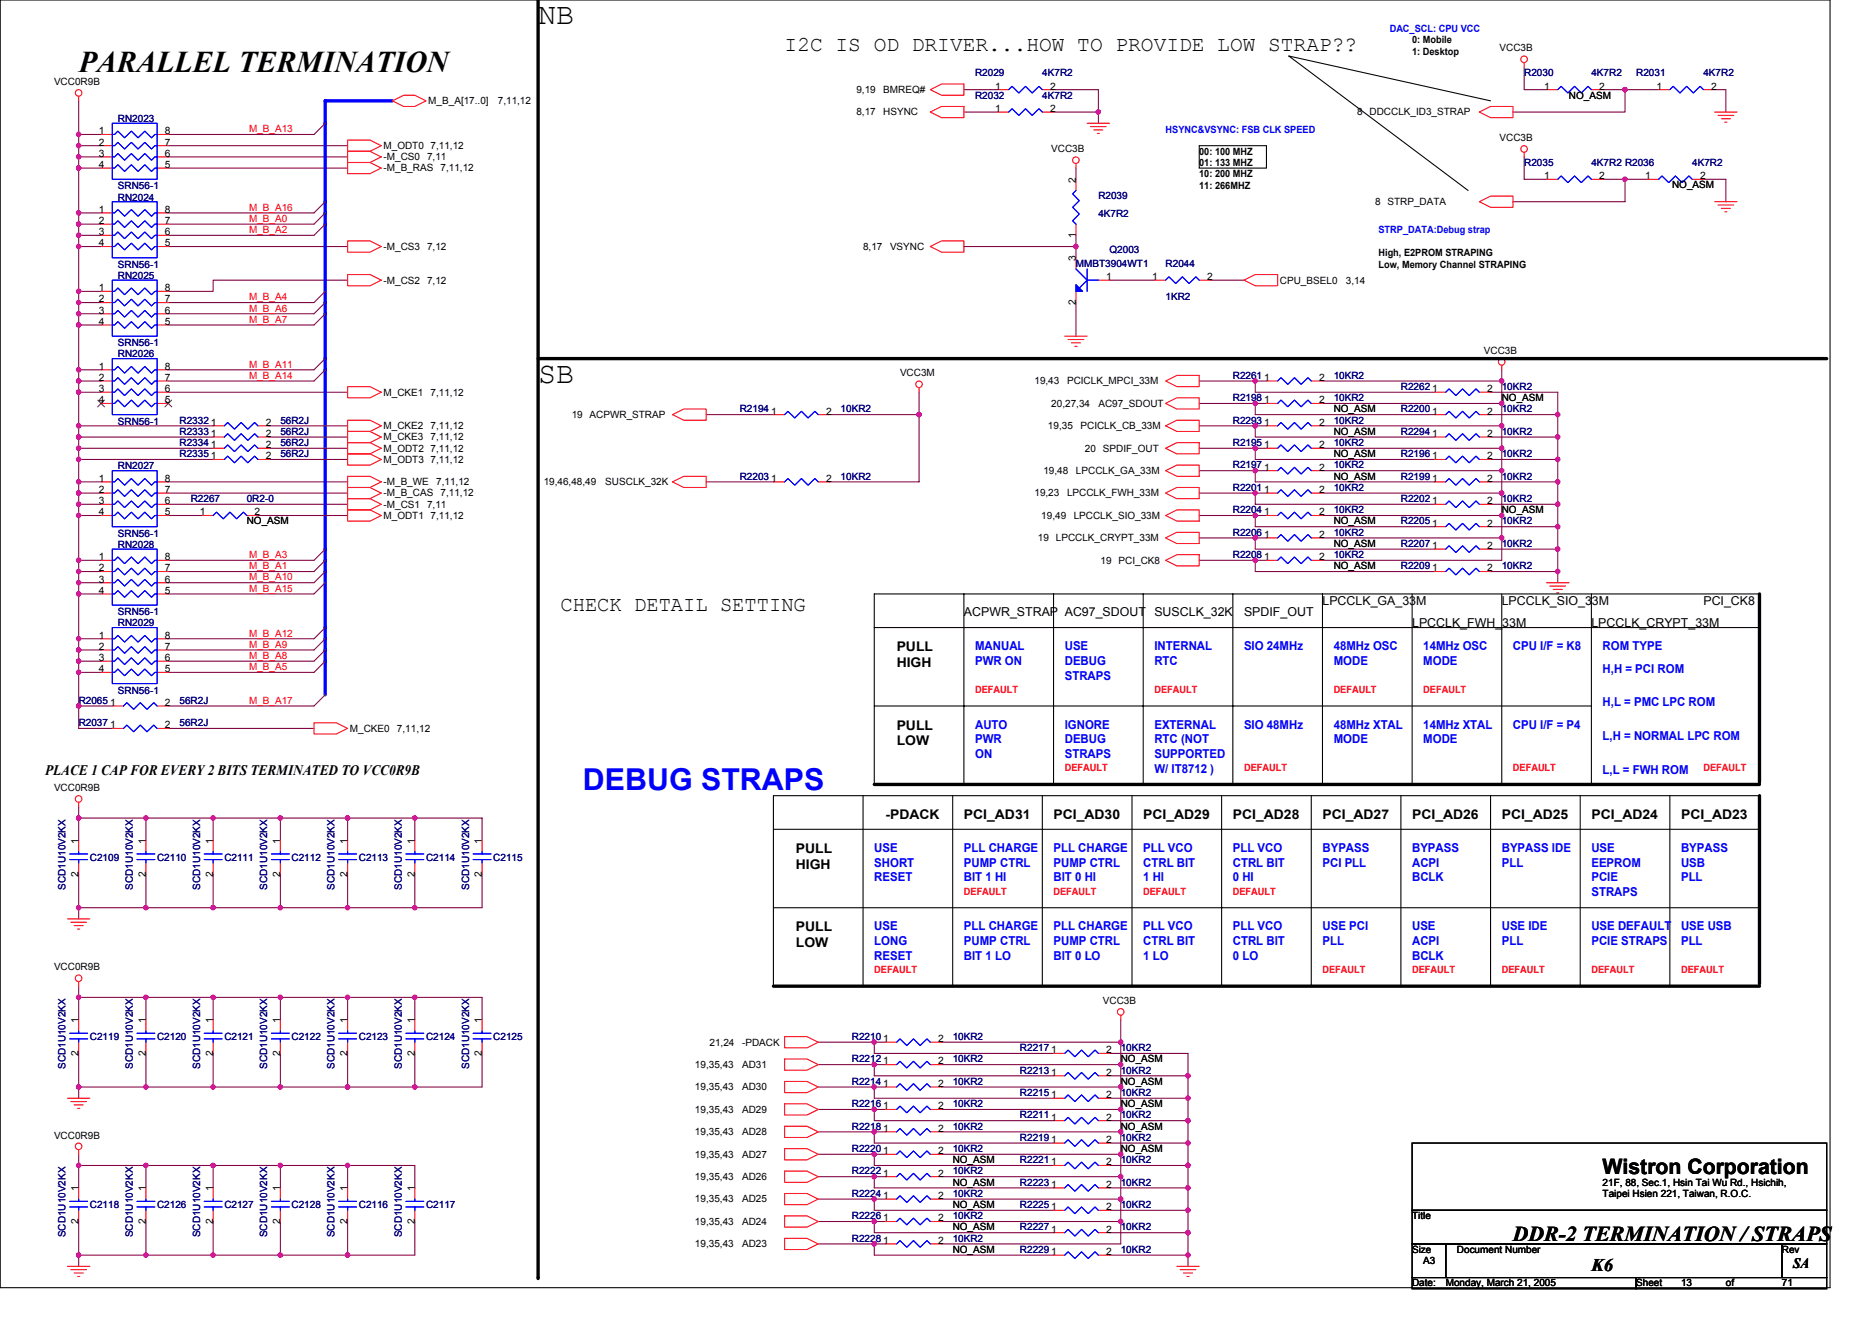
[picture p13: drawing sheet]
<svg xmlns="http://www.w3.org/2000/svg" width="297mm" height="210mm" viewBox="0 0 297 210" stroke-linecap="round" stroke-linejoin="round" font-family="sans-serif">
<defs><g id="words">
<g font-size="4.8">
<text x="85.4" y="3.8">NB</text>
<text x="12.5" y="11.4">PARALLEL TERMINATION</text>
<text x="85.4" y="60.7">SB</text>
</g>
<text font-size="4.8" fill="#00f" x="92.5" y="125.3">DEBUG STRAPS</text>
<g font-size="3.4">
<text x="124.5" y="8">I2C IS OD DRIVER...HOW TO PROVIDE LOW STRAP??</text>
<text x="88.9" y="96.9">CHECK DETAIL SETTING</text>
<text x="254.3" y="186.2">Wistron Corporation</text>
<text x="240.1" y="196.8">DDR-2 TERMINATION / STRAPS</text>
</g>
<text font-size="2.8" x="252.5" y="201.7">K6</text>
<g font-size="2.3">
<text x="7.2" y="123">PLACE 1 CAP FOR EVERY 2 BITS TERMINATED TO VCC0R9B</text>
<text x="284.5" y="201.2">SA</text>
</g>
<g font-size="2.1">
<text x="142.3" y="103.3">PULL</text>
<text x="142.3" y="105.8">HIGH</text>
<text x="142.3" y="115.8">PULL</text>
<text x="142.3" y="118.3">LOW</text>
<text x="140.5" y="130">-PDACK</text>
<text x="152.9" y="130">PCI_AD31</text>
<text x="167.2" y="130">PCI_AD30</text>
<text x="181.4" y="130">PCI_AD29</text>
<text x="195.6" y="130">PCI_AD28</text>
<text x="209.8" y="130">PCI_AD27</text>
<text x="224.1" y="130">PCI_AD26</text>
<text x="238.3" y="130">PCI_AD25</text>
<text x="252.5" y="130">PCI_AD24</text>
<text x="266.7" y="130">PCI_AD23</text>
<text x="126.3" y="135.3">PULL</text>
<text x="126.3" y="137.8">HIGH</text>
<text x="126.3" y="147.8">PULL</text>
<text x="126.3" y="150.3">LOW</text>
</g>
<g font-size="1.9">
<text x="209.8" y="96">LPCCLK_GA_33M</text>
<text x="238.3" y="96">LPCCLK_SIO_33M</text>
<text x="270.3" y="96">PCI_CK8</text>
<text x="152.9" y="97.8">ACPWR_STRAP AC97_SDOUT</text>
<text x="183.2" y="97.8">SUSCLK_32K</text>
<text x="197.4" y="97.8">SPDIF_OUT</text>
<text x="224.1" y="99.5">LPCCLK_FWH_33M</text>
<text x="252.5" y="99.5">LPCCLK_CRYPT_33M</text>
</g>
<g font-size="1.9" fill="#00f">
<text x="154.7" y="103.2">MANUAL</text>
<text x="154.7" y="105.5">PWR ON</text>
<text x="168.9" y="103.2">USE</text>
<text x="168.9" y="105.5">DEBUG</text>
<text x="168.9" y="107.8">STRAPS</text>
<text x="183.2" y="103.2">INTERNAL</text>
<text x="183.2" y="105.5">RTC</text>
<text x="197.4" y="103.2">SIO 24MHz</text>
<text x="211.6" y="103.2">48MHz OSC</text>
<text x="211.6" y="105.5">MODE</text>
<text x="225.8" y="103.2">14MHz OSC</text>
<text x="225.8" y="105.5">MODE</text>
<text x="240.1" y="103.2">CPU I/F = K8</text>
<text x="254.3" y="103.2">ROM TYPE</text>
<text x="254.3" y="106.7">H,H = PCI ROM</text>
<text x="254.3" y="112.1">H,L = PMC LPC ROM</text>
<text x="154.7" y="115.6">AUTO</text>
<text x="154.7" y="117.9">PWR</text>
<text x="168.9" y="115.6">IGNORE</text>
<text x="168.9" y="117.9">DEBUG</text>
<text x="183.2" y="115.6">EXTERNAL</text>
<text x="183.2" y="117.9">RTC (NOT</text>
<text x="197.4" y="115.6">SIO 48MHz</text>
<text x="211.6" y="115.6">48MHz XTAL</text>
<text x="211.6" y="117.9">MODE</text>
<text x="225.8" y="115.6">14MHz XTAL</text>
<text x="225.8" y="117.9">MODE</text>
<text x="240.1" y="115.6">CPU I/F = P4</text>
<text x="254.3" y="117.4">L,H = NORMAL LPC ROM</text>
<text x="154.7" y="120.3">ON</text>
<text x="168.9" y="120.3">STRAPS</text>
<text x="183.2" y="120.3">SUPPORTED</text>
<text x="183.2" y="122.6">W/ IT8712 )</text>
<text x="254.3" y="122.7">L,L = FWH ROM</text>
<text x="138.7" y="135.2">USE</text>
<text x="138.7" y="137.5">SHORT</text>
<text x="152.9" y="135.2">PLL CHARGE</text>
<text x="152.9" y="137.5">PUMP CTRL</text>
<text x="167.2" y="135.2">PLL CHARGE</text>
<text x="167.2" y="137.5">PUMP CTRL</text>
<text x="181.4" y="135.2">PLL VCO</text>
<text x="181.4" y="137.5">CTRL BIT</text>
<text x="195.6" y="135.2">PLL VCO</text>
<text x="195.6" y="137.5">CTRL BIT</text>
<text x="209.8" y="135.2">BYPASS</text>
<text x="209.8" y="137.5">PCI PLL</text>
<text x="224.1" y="135.2">BYPASS</text>
<text x="224.1" y="137.5">ACPI</text>
<text x="238.3" y="135.2">BYPASS IDE</text>
<text x="238.3" y="137.5">PLL</text>
<text x="252.5" y="135.2">USE</text>
<text x="252.5" y="137.5">EEPROM</text>
<text x="266.7" y="135.2">BYPASS</text>
<text x="266.7" y="137.5">USB</text>
<text x="138.7" y="139.8">RESET</text>
<text x="152.9" y="139.8">BIT 1 HI</text>
<text x="167.2" y="139.8">BIT 0 HI</text>
<text x="181.4" y="139.8">1 HI</text>
<text x="195.6" y="139.8">0 HI</text>
<text x="224.1" y="139.8">BCLK</text>
<text x="252.5" y="139.8">PCIE</text>
<text x="252.5" y="142.2">STRAPS</text>
<text x="266.7" y="139.8">PLL</text>
<text x="138.7" y="147.6">USE</text>
<text x="138.7" y="149.9">LONG</text>
<text x="152.9" y="147.6">PLL CHARGE</text>
<text x="152.9" y="149.9">PUMP CTRL</text>
<text x="167.2" y="147.6">PLL CHARGE</text>
<text x="167.2" y="149.9">PUMP CTRL</text>
<text x="181.4" y="147.6">PLL VCO</text>
<text x="181.4" y="149.9">CTRL BIT</text>
<text x="195.6" y="147.6">PLL VCO</text>
<text x="195.6" y="149.9">CTRL BIT</text>
<text x="209.8" y="147.6">USE PCI</text>
<text x="209.8" y="149.9">PLL</text>
<text x="224.1" y="147.6">USE</text>
<text x="224.1" y="149.9">ACPI</text>
<text x="238.3" y="147.6">USE IDE</text>
<text x="238.3" y="149.9">PLL</text>
<text x="252.5" y="147.6">USE DEFAULT</text>
<text x="252.5" y="149.9">PCIE STRAPS</text>
<text x="266.7" y="147.6">USE USB</text>
<text x="266.7" y="149.9">PLL</text>
<text x="138.7" y="152.3">RESET</text>
<text x="152.9" y="152.3">BIT 1 LO</text>
<text x="167.2" y="152.3">BIT 0 LO</text>
<text x="181.4" y="152.3">1 LO</text>
<text x="195.6" y="152.3">0 LO</text>
<text x="224.1" y="152.3">BCLK</text>
</g>
<g font-size="1.6" fill="#00f">
<text x="220.5" y="5">DAC_SCL: CPU VCC</text>
<text x="185" y="21">HSYNC&amp;VSYNC: FSB CLK SPEED</text>
<text x="218.7" y="37">STRP_DATA:Debug strap</text>
</g>
<g font-size="1.6">
<text x="224.1" y="6.8">0: Mobile</text>
<text x="224.1" y="8.7">1: Desktop</text>
<text x="237.9" y="8.2">VCC3B</text>
<text x="8.6" y="13.5">VCC0R9B</text>
<text x="68" y="16.5">M_B_A[17..0]</text>
<text x="79" y="16.5">7,11,12</text>
<text x="135.9" y="14.8">9,19</text>
<text x="140.1" y="14.8">BMREQ#</text>
<text x="157.9" y="14.2">1</text>
<text x="157.9" y="17.8">1</text>
<text x="166.6" y="14.2">2</text>
<text x="166.6" y="17.8">2</text>
<text x="245" y="14.2">1</text>
<text x="249" y="15.6">NO_ASM</text>
<text x="253.8" y="14.2">2</text>
<text x="262.8" y="14.2">1</text>
<text x="271.5" y="14.2">2</text>
<text x="15.7" y="21.3">1</text>
<text x="15.7" y="23.1">2</text>
<text x="26.2" y="23.1">7</text>
<text x="26.2" y="21.3">8</text>
<text x="60.9" y="23.6">M_ODT0 7,11,12</text>
<text x="135.9" y="18.3">8,17</text>
<text x="140.1" y="18.3">HSYNC</text>
<text x="215.3" y="18.3">8 DDCCLK_ID3_STRAP</text>
<text x="237.9" y="22.4">VCC3B</text>
<text x="15.7" y="24.9">3</text>
<text x="15.7" y="26.6">4</text>
<text x="26.2" y="26.6">5</text>
<text x="26.2" y="24.9">6</text>
<text x="60.9" y="27.2">-M_B_RAS</text>
<text x="60.9" y="25.4">-M_CS0</text>
<text x="67.8" y="25.4">7,11</text>
<text x="69.9" y="27.2">7,11,12</text>
<text x="166.8" y="24.2">VCC3B</text>
<text x="170.7" y="29" transform="rotate(-90 170.7 29)">2</text>
<text x="190.3" y="28.2">10: 200 MHZ</text>
<text x="190.3" y="24.6">00: 100 MHZ</text>
<text x="190.3" y="26.4">01: 133 MHZ</text>
<text x="190.3" y="29.9">11: 266MHZ</text>
<text x="245" y="28.4">1</text>
<text x="253.8" y="28.4">2</text>
<text x="261" y="28.4">1</text>
<text x="265.3" y="29.9">NO_ASM</text>
<text x="269.8" y="28.4">2</text>
<text x="15.7" y="33.8">1</text>
<text x="15.7" y="35.5">2</text>
<text x="26.2" y="35.5">7</text>
<text x="26.2" y="33.8">8</text>
<text x="218.2" y="32.5">8 STRP_DATA</text>
<text x="15.7" y="37.3">3</text>
<text x="15.7" y="39.1">4</text>
<text x="26.2" y="39.1">5</text>
<text x="26.2" y="37.3">6</text>
<text x="60.9" y="39.6">-M_CS3</text>
<text x="67.8" y="39.6">7,12</text>
<text x="136.9" y="39.6">8,17</text>
<text x="141.2" y="39.6">VSYNC</text>
<text x="170.7" y="41.4" transform="rotate(-90 170.7 41.4)">3</text>
<text x="170.7" y="37.7" transform="rotate(-90 170.7 37.7)">1</text>
<text x="218.7" y="40.6">High, E2PROM STRAPING</text>
<text x="15.7" y="46.2">1</text>
<text x="15.7" y="48">2</text>
<text x="26.2" y="48">7</text>
<text x="26.2" y="46.2">8</text>
<text x="60.9" y="45">-M_CS2</text>
<text x="67.8" y="45">7,12</text>
<text x="175.5" y="44.4">1</text>
<text x="182.8" y="44.4">1</text>
<text x="191.5" y="44.4">2</text>
<text x="203.1" y="45">CPU_BSEL0</text>
<text x="213.6" y="45">3,14</text>
<text x="218.7" y="42.5">Low, Memory Channel STRAPING</text>
<text x="15.7" y="49.8">3</text>
<text x="15.7" y="51.5">4</text>
<text x="26.2" y="51.5">5</text>
<text x="26.2" y="49.8">6</text>
<text x="170.7" y="48.4" transform="rotate(-90 170.7 48.4)">2</text>
<text x="15.7" y="58.7">1</text>
<text x="26.2" y="58.7">8</text>
<text x="142.8" y="59.7">VCC3M</text>
<text x="235.5" y="56.2">VCC3B</text>
<text x="15.7" y="60.4">2</text>
<text x="15.7" y="62.2">3</text>
<text x="15.7" y="64">4</text>
<text x="26.2" y="64">5</text>
<text x="26.2" y="62.2">6</text>
<text x="26.2" y="60.4">7</text>
<text x="60.9" y="62.8">M_CKE1</text>
<text x="68.3" y="62.8">7,11,12</text>
<text x="122.4" y="65.8">1</text>
<text x="131.1" y="65.8">2</text>
<text x="164.1" y="61">19,43</text>
<text x="166.8" y="64.5">20,27,34</text>
<text x="169.3" y="61">PCICLK_MPCI_33M</text>
<text x="174.3" y="64.5">AC97_SDOUT</text>
<text x="200.6" y="64">1</text>
<text x="200.6" y="60.4">1</text>
<text x="209.3" y="64">2</text>
<text x="209.3" y="60.4">2</text>
<text x="211.6" y="65.4">NO_ASM</text>
<text x="227.3" y="62.2">1</text>
<text x="227.3" y="65.8">1</text>
<text x="236" y="62.2">2</text>
<text x="236" y="65.8">2</text>
<text x="238.3" y="63.6">NO_ASM</text>
<text x="33.5" y="67.5">1</text>
<text x="33.5" y="69.3">1</text>
<text x="33.5" y="71.1">1</text>
<text x="42.2" y="67.5">2</text>
<text x="42.2" y="69.3">2</text>
<text x="42.2" y="71.1">2</text>
<text x="60.9" y="68.1">M_CKE2</text>
<text x="60.9" y="69.9">M_CKE3</text>
<text x="60.9" y="71.6">M_ODT2 7,11,12</text>
<text x="68.3" y="68.1">7,11,12</text>
<text x="68.3" y="69.9">7,11,12</text>
<text x="90.7" y="66.3">19 ACPWR_STRAP</text>
<text x="166.3" y="68.1">19,35</text>
<text x="171.4" y="68.1">PCICLK_CB_33M</text>
<text x="172.1" y="71.6">20 SPDIF_OUT</text>
<text x="200.6" y="71.1">1</text>
<text x="200.6" y="67.5">1</text>
<text x="209.3" y="71.1">2</text>
<text x="209.3" y="67.5">2</text>
<text x="211.6" y="69">NO_ASM</text>
<text x="227.3" y="69.3">1</text>
<text x="236" y="69.3">2</text>
<text x="15.7" y="76.4">1</text>
<text x="26.2" y="76.4">8</text>
<text x="33.5" y="72.9">1</text>
<text x="42.2" y="72.9">2</text>
<text x="60.9" y="77">-M_B_WE</text>
<text x="60.9" y="73.4">M_ODT3 7,11,12</text>
<text x="69.2" y="77">7,11,12</text>
<text x="86.3" y="77">19,46,48,49</text>
<text x="96.1" y="77">SUSCLK_32K</text>
<text x="122.4" y="76.4">1</text>
<text x="131.1" y="76.4">2</text>
<text x="165.6" y="75.2">19,48</text>
<text x="170.7" y="75.2">LPCCLK_GA_33M</text>
<text x="200.6" y="74.7">1</text>
<text x="209.3" y="74.7">2</text>
<text x="211.6" y="72.5">NO_ASM</text>
<text x="211.6" y="76.1">NO_ASM</text>
<text x="227.3" y="76.4">1</text>
<text x="227.3" y="72.9">1</text>
<text x="236" y="76.4">2</text>
<text x="236" y="72.9">2</text>
<text x="15.7" y="78.2">2</text>
<text x="15.7" y="80">3</text>
<text x="15.7" y="81.8">4</text>
<text x="26.2" y="81.8">5</text>
<text x="26.2" y="80">6</text>
<text x="26.2" y="78.2">7</text>
<text x="31.7" y="81.8">1</text>
<text x="39.2" y="83.2">NO_ASM</text>
<text x="40.4" y="81.8">2</text>
<text x="60.9" y="78.8">-M_B_CAS</text>
<text x="60.9" y="80.5">-M_CS1</text>
<text x="60.9" y="82.3">M_ODT1 7,11,12</text>
<text x="67.8" y="80.5">7,11</text>
<text x="69.9" y="78.8">7,11,12</text>
<text x="164.1" y="78.8">19,23</text>
<text x="165.2" y="82.3">19,49</text>
<text x="169.3" y="78.8">LPCCLK_FWH_33M</text>
<text x="170.4" y="82.3">LPCCLK_SIO_33M</text>
<text x="200.6" y="81.8">1</text>
<text x="200.6" y="78.2">1</text>
<text x="209.3" y="81.8">2</text>
<text x="209.3" y="78.2">2</text>
<text x="211.6" y="83.2">NO_ASM</text>
<text x="227.3" y="80">1</text>
<text x="227.3" y="83.5">1</text>
<text x="236" y="80">2</text>
<text x="236" y="83.5">2</text>
<text x="238.3" y="81.4">NO_ASM</text>
<text x="15.7" y="88.9">1</text>
<text x="26.2" y="88.9">8</text>
<text x="164.7" y="85.9">19 LPCCLK_CRYPT_33M</text>
<text x="174.6" y="89.4">19 PCI_CK8</text>
<text x="200.6" y="85.3">1</text>
<text x="200.6" y="88.9">1</text>
<text x="209.3" y="85.3">2</text>
<text x="209.3" y="88.9">2</text>
<text x="211.6" y="86.8">NO_ASM</text>
<text x="227.3" y="87.1">1</text>
<text x="236" y="87.1">2</text>
<text x="15.7" y="90.7">2</text>
<text x="15.7" y="92.4">3</text>
<text x="15.7" y="94.2">4</text>
<text x="26.2" y="94.2">5</text>
<text x="26.2" y="92.4">6</text>
<text x="26.2" y="90.7">7</text>
<text x="211.6" y="90.3">NO_ASM</text>
<text x="227.3" y="90.7">1</text>
<text x="236" y="90.7">2</text>
<text x="15.7" y="101.3">1</text>
<text x="26.2" y="101.3">8</text>
<text x="15.7" y="103.1">2</text>
<text x="15.7" y="104.9">3</text>
<text x="15.7" y="106.7">4</text>
<text x="26.2" y="106.7">5</text>
<text x="26.2" y="104.9">6</text>
<text x="26.2" y="103.1">7</text>
<text x="17.5" y="112">1</text>
<text x="26.2" y="112">2</text>
<text x="17.5" y="115.5">1</text>
<text x="26.2" y="115.5">2</text>
<text x="55.5" y="116.1">M_CKE0</text>
<text x="63" y="116.1">7,11,12</text>
<text x="8.6" y="125.5">VCC0R9B</text>
<text x="12.5" y="133.9" transform="rotate(-90 12.5 133.9)">1</text>
<text x="23.1" y="133.9" transform="rotate(-90 23.1 133.9)">1</text>
<text x="33.8" y="133.9" transform="rotate(-90 33.8 133.9)">1</text>
<text x="44.5" y="133.9" transform="rotate(-90 44.5 133.9)">1</text>
<text x="55.1" y="133.9" transform="rotate(-90 55.1 133.9)">1</text>
<text x="65.8" y="133.9" transform="rotate(-90 65.8 133.9)">1</text>
<text x="76.5" y="133.9" transform="rotate(-90 76.5 133.9)">1</text>
<text x="12.5" y="139.1" transform="rotate(-90 12.5 139.1)">2</text>
<text x="23.1" y="139.1" transform="rotate(-90 23.1 139.1)">2</text>
<text x="33.8" y="139.1" transform="rotate(-90 33.8 139.1)">2</text>
<text x="44.5" y="139.1" transform="rotate(-90 44.5 139.1)">2</text>
<text x="55.1" y="139.1" transform="rotate(-90 55.1 139.1)">2</text>
<text x="65.8" y="139.1" transform="rotate(-90 65.8 139.1)">2</text>
<text x="76.5" y="139.1" transform="rotate(-90 76.5 139.1)">2</text>
<text x="8.6" y="154">VCC0R9B</text>
<text x="175" y="159.3">VCC3B</text>
<text x="12.5" y="167.5" transform="rotate(-90 12.5 167.5)">2</text>
<text x="12.5" y="162.3" transform="rotate(-90 12.5 162.3)">1</text>
<text x="23.1" y="167.5" transform="rotate(-90 23.1 167.5)">2</text>
<text x="23.1" y="162.3" transform="rotate(-90 23.1 162.3)">1</text>
<text x="33.8" y="167.5" transform="rotate(-90 33.8 167.5)">2</text>
<text x="33.8" y="162.3" transform="rotate(-90 33.8 162.3)">1</text>
<text x="44.5" y="167.5" transform="rotate(-90 44.5 167.5)">2</text>
<text x="44.5" y="162.3" transform="rotate(-90 44.5 162.3)">1</text>
<text x="55.1" y="167.5" transform="rotate(-90 55.1 167.5)">2</text>
<text x="55.1" y="162.3" transform="rotate(-90 55.1 162.3)">1</text>
<text x="65.8" y="167.5" transform="rotate(-90 65.8 167.5)">2</text>
<text x="65.8" y="162.3" transform="rotate(-90 65.8 162.3)">1</text>
<text x="76.5" y="167.5" transform="rotate(-90 76.5 167.5)">2</text>
<text x="76.5" y="162.3" transform="rotate(-90 76.5 162.3)">1</text>
<text x="112.6" y="165.9">21,24</text>
<text x="117.7" y="165.9">-PDACK</text>
<text x="140.1" y="165.3">1</text>
<text x="148.9" y="165.3">2</text>
<text x="166.8" y="167.1">1</text>
<text x="175.5" y="167.1">2</text>
<text x="110.3" y="169.4">19,35,43</text>
<text x="110.3" y="173">19,35,43</text>
<text x="117.7" y="169.4">AD31</text>
<text x="117.7" y="173">AD30</text>
<text x="140.1" y="168.9">1</text>
<text x="140.1" y="172.4">1</text>
<text x="148.9" y="168.9">2</text>
<text x="148.9" y="172.4">2</text>
<text x="166.8" y="170.7">1</text>
<text x="175.5" y="170.7">2</text>
<text x="177.8" y="168.6">NO_ASM</text>
<text x="177.8" y="172.1">NO_ASM</text>
<text x="110.3" y="176.6">19,35,43</text>
<text x="117.7" y="176.6">AD29</text>
<text x="140.1" y="176">1</text>
<text x="140.1" y="179.6">1</text>
<text x="148.9" y="176">2</text>
<text x="148.9" y="179.6">2</text>
<text x="166.8" y="174.2">1</text>
<text x="166.8" y="177.8">1</text>
<text x="175.5" y="174.2">2</text>
<text x="175.5" y="177.8">2</text>
<text x="177.8" y="175.7">NO_ASM</text>
<text x="177.8" y="179.2">NO_ASM</text>
<text x="8.6" y="180.6">VCC0R9B</text>
<text x="110.3" y="180.1">19,35,43</text>
<text x="110.3" y="183.7">19,35,43</text>
<text x="117.7" y="180.1">AD28</text>
<text x="117.7" y="183.7">AD27</text>
<text x="140.1" y="183.1">1</text>
<text x="148.9" y="183.1">2</text>
<text x="151.2" y="184.6">NO_ASM</text>
<text x="166.8" y="181.3">1</text>
<text x="166.8" y="184.9">1</text>
<text x="175.5" y="181.3">2</text>
<text x="175.5" y="184.9">2</text>
<text x="177.8" y="182.8">NO_ASM</text>
<text x="12.5" y="189" transform="rotate(-90 12.5 189)">1</text>
<text x="23.1" y="189" transform="rotate(-90 23.1 189)">1</text>
<text x="33.8" y="189" transform="rotate(-90 33.8 189)">1</text>
<text x="44.5" y="189" transform="rotate(-90 44.5 189)">1</text>
<text x="55.1" y="189" transform="rotate(-90 55.1 189)">1</text>
<text x="65.8" y="189" transform="rotate(-90 65.8 189)">1</text>
<text x="110.3" y="190.8">19,35,43</text>
<text x="110.3" y="187.2">19,35,43</text>
<text x="117.7" y="190.8">AD25</text>
<text x="117.7" y="187.2">AD26</text>
<text x="140.1" y="186.7">1</text>
<text x="140.1" y="190.2">1</text>
<text x="148.9" y="186.7">2</text>
<text x="148.9" y="190.2">2</text>
<text x="151.2" y="188.1">NO_ASM</text>
<text x="151.2" y="191.7">NO_ASM</text>
<text x="166.8" y="188.4">1</text>
<text x="175.5" y="188.4">2</text>
<text x="254.3" y="188.1">21F, 88, Sec.1, Hsin Tai Wu Rd., Hsichih,</text>
<text x="254.3" y="189.9">Taipei Hsien 221, Taiwan, R.O.C.</text>
<text x="12.5" y="194.2" transform="rotate(-90 12.5 194.2)">2</text>
<text x="23.1" y="194.2" transform="rotate(-90 23.1 194.2)">2</text>
<text x="33.8" y="194.2" transform="rotate(-90 33.8 194.2)">2</text>
<text x="44.5" y="194.2" transform="rotate(-90 44.5 194.2)">2</text>
<text x="55.1" y="194.2" transform="rotate(-90 55.1 194.2)">2</text>
<text x="65.8" y="194.2" transform="rotate(-90 65.8 194.2)">2</text>
<text x="110.3" y="194.3">19,35,43</text>
<text x="110.3" y="197.9">19,35,43</text>
<text x="117.7" y="194.3">AD24</text>
<text x="117.7" y="197.9">AD23</text>
<text x="140.1" y="197.3">1</text>
<text x="140.1" y="193.8">1</text>
<text x="148.9" y="197.3">2</text>
<text x="148.9" y="193.8">2</text>
<text x="151.2" y="195.2">NO_ASM</text>
<text x="166.8" y="192">1</text>
<text x="166.8" y="195.6">1</text>
<text x="175.5" y="192">2</text>
<text x="175.5" y="195.6">2</text>
<text x="224.1" y="193.4">Title</text>
<text x="151.2" y="198.8">NO_ASM</text>
<text x="166.8" y="199.1">1</text>
<text x="175.5" y="199.1">2</text>
<text x="224.1" y="198.8">Size</text>
<text x="225.8" y="200.6">A3</text>
<text x="231.2" y="198.8">Document Number</text>
<text x="282.7" y="198.8">Rev</text>
<text x="224.1" y="204.1">Date:</text>
<text x="229.4" y="204.1">Monday, March 21, 2005</text>
<text x="259.6" y="204.1">Sheet</text>
<text x="266.7" y="204.1">13</text>
<text x="273.9" y="204.1">of</text>
<text x="282.7" y="204.1">71</text>
</g>
<g font-size="1.6" fill="#000080">
<text x="154.7" y="12.1">R2029</text>
<text x="154.7" y="15.6">R2032</text>
<text x="165.4" y="12.1">4K7R2</text>
<text x="165.4" y="15.6">4K7R2</text>
<text x="241.8" y="12.1">R2030</text>
<text x="252.5" y="12.1">4K7R2</text>
<text x="259.6" y="12.1">R2031</text>
<text x="270.3" y="12.1">4K7R2</text>
<text x="18.7" y="19.4">RN2023</text>
<text x="241.8" y="26.3">R2035</text>
<text x="252.5" y="26.3">4K7R2 R2036</text>
<text x="268.5" y="26.3">4K7R2</text>
<text x="18.7" y="30">SRN56-1</text>
<text x="18.7" y="31.8">RN2024</text>
<text x="174.3" y="31.6">R2039</text>
<text x="174.3" y="34.5">4K7R2</text>
<text x="176.1" y="40.2">Q2003</text>
<text x="18.7" y="42.5">SRN56-1</text>
<text x="18.7" y="44.3">RN2025</text>
<text x="170.7" y="42.3">MMBT3904WT1</text>
<text x="185" y="42.3">R2044</text>
<text x="185" y="47.6">1KR2</text>
<text x="18.7" y="54.9">SRN56-1</text>
<text x="18.7" y="56.7">RN2026</text>
<text x="117.4" y="65.4">R2194</text>
<text x="133.4" y="65.4">10KR2</text>
<text x="195.6" y="63.6">R2198</text>
<text x="195.6" y="60.1">R2261</text>
<text x="211.6" y="63.6">10KR2</text>
<text x="211.6" y="60.1">10KR2</text>
<text x="222.3" y="61.9">R2262</text>
<text x="222.3" y="65.4">R2200</text>
<text x="238.3" y="61.9">10KR2</text>
<text x="238.3" y="65.4">10KR2</text>
<text x="18.7" y="67.4">SRN56-1</text>
<text x="28.5" y="67.2">R2332</text>
<text x="28.5" y="69">R2333</text>
<text x="28.5" y="70.8">R2334</text>
<text x="44.5" y="67.2">56R2J</text>
<text x="44.5" y="69">56R2J</text>
<text x="44.5" y="70.8">56R2J</text>
<text x="195.6" y="70.8">R2195</text>
<text x="195.6" y="67.2">R2293</text>
<text x="211.6" y="70.8">10KR2</text>
<text x="211.6" y="67.2">10KR2</text>
<text x="222.3" y="69">R2294</text>
<text x="238.3" y="69">10KR2</text>
<text x="18.7" y="74.5">RN2027</text>
<text x="28.5" y="72.5">R2335</text>
<text x="44.5" y="72.5">56R2J</text>
<text x="117.4" y="76.1">R2203</text>
<text x="133.4" y="76.1">10KR2</text>
<text x="195.6" y="74.3">R2197</text>
<text x="195.6" y="77.9">R2201</text>
<text x="211.6" y="74.3">10KR2</text>
<text x="211.6" y="77.9">10KR2</text>
<text x="222.3" y="76.1">R2199</text>
<text x="222.3" y="72.5">R2196</text>
<text x="238.3" y="76.1">10KR2</text>
<text x="238.3" y="72.5">10KR2</text>
<text x="30.3" y="79.7">R2267</text>
<text x="39.2" y="79.7">0R2-0</text>
<text x="195.6" y="81.4">R2204</text>
<text x="211.6" y="81.4">10KR2</text>
<text x="222.3" y="79.7">R2202</text>
<text x="222.3" y="83.2">R2205</text>
<text x="238.3" y="79.7">10KR2</text>
<text x="238.3" y="83.2">10KR2</text>
<text x="18.7" y="85.2">SRN56-1</text>
<text x="18.7" y="86.9">RN2028</text>
<text x="195.6" y="85">R2206</text>
<text x="195.6" y="88.5">R2208</text>
<text x="211.6" y="85">10KR2</text>
<text x="211.6" y="88.5">10KR2</text>
<text x="222.3" y="86.8">R2207</text>
<text x="238.3" y="86.8">10KR2</text>
<text x="222.3" y="90.3">R2209</text>
<text x="238.3" y="90.3">10KR2</text>
<text x="18.7" y="97.6">SRN56-1</text>
<text x="18.7" y="99.4">RN2029</text>
<text x="12.5" y="111.7">R2065</text>
<text x="18.7" y="110">SRN56-1</text>
<text x="28.5" y="111.7">56R2J</text>
<text x="12.5" y="115.2">R2037</text>
<text x="28.5" y="115.2">56R2J</text>
<text x="14.3" y="136.5">C2109</text>
<text x="24.9" y="136.5">C2110</text>
<text x="35.6" y="136.5">C2111</text>
<text x="46.3" y="136.5">C2112</text>
<text x="56.9" y="136.5">C2113</text>
<text x="67.6" y="136.5">C2114</text>
<text x="78.3" y="136.5">C2115</text>
<text x="10.4" y="141.2" transform="rotate(-90 10.4 141.2)">SCD1U10V2KX</text>
<text x="21.1" y="141.2" transform="rotate(-90 21.1 141.2)">SCD1U10V2KX</text>
<text x="31.7" y="141.2" transform="rotate(-90 31.7 141.2)">SCD1U10V2KX</text>
<text x="42.4" y="141.2" transform="rotate(-90 42.4 141.2)">SCD1U10V2KX</text>
<text x="53.1" y="141.2" transform="rotate(-90 53.1 141.2)">SCD1U10V2KX</text>
<text x="63.8" y="141.2" transform="rotate(-90 63.8 141.2)">SCD1U10V2KX</text>
<text x="74.4" y="141.2" transform="rotate(-90 74.4 141.2)">SCD1U10V2KX</text>
<text x="14.3" y="165">C2119</text>
<text x="24.9" y="165">C2120</text>
<text x="35.6" y="165">C2121</text>
<text x="46.3" y="165">C2122</text>
<text x="56.9" y="165">C2123</text>
<text x="67.6" y="165">C2124</text>
<text x="78.3" y="165">C2125</text>
<text x="135.2" y="165">R2210</text>
<text x="151.2" y="165">10KR2</text>
<text x="161.8" y="166.8">R2217</text>
<text x="177.8" y="166.8">10KR2</text>
<text x="10.4" y="169.6" transform="rotate(-90 10.4 169.6)">SCD1U10V2KX</text>
<text x="21.1" y="169.6" transform="rotate(-90 21.1 169.6)">SCD1U10V2KX</text>
<text x="31.7" y="169.6" transform="rotate(-90 31.7 169.6)">SCD1U10V2KX</text>
<text x="42.4" y="169.6" transform="rotate(-90 42.4 169.6)">SCD1U10V2KX</text>
<text x="53.1" y="169.6" transform="rotate(-90 53.1 169.6)">SCD1U10V2KX</text>
<text x="63.8" y="169.6" transform="rotate(-90 63.8 169.6)">SCD1U10V2KX</text>
<text x="74.4" y="169.6" transform="rotate(-90 74.4 169.6)">SCD1U10V2KX</text>
<text x="135.2" y="168.6">R2212</text>
<text x="135.2" y="172.1">R2214</text>
<text x="151.2" y="168.6">10KR2</text>
<text x="151.2" y="172.1">10KR2</text>
<text x="161.8" y="173.9">R2215</text>
<text x="161.8" y="170.3">R2213</text>
<text x="177.8" y="173.9">10KR2</text>
<text x="177.8" y="170.3">10KR2</text>
<text x="135.2" y="175.7">R2216</text>
<text x="135.2" y="179.2">R2218</text>
<text x="151.2" y="175.7">10KR2</text>
<text x="151.2" y="179.2">10KR2</text>
<text x="161.8" y="177.4">R2211</text>
<text x="177.8" y="177.4">10KR2</text>
<text x="135.2" y="182.8">R2220</text>
<text x="151.2" y="182.8">10KR2</text>
<text x="161.8" y="181">R2219</text>
<text x="161.8" y="184.6">R2221</text>
<text x="177.8" y="181">10KR2</text>
<text x="177.8" y="184.6">10KR2</text>
<text x="14.3" y="191.7">C2118</text>
<text x="24.9" y="191.7">C2126</text>
<text x="35.6" y="191.7">C2127</text>
<text x="46.3" y="191.7">C2128</text>
<text x="56.9" y="191.7">C2116</text>
<text x="67.6" y="191.7">C2117</text>
<text x="135.2" y="186.3">R2222</text>
<text x="135.2" y="189.9">R2224</text>
<text x="151.2" y="186.3">10KR2</text>
<text x="151.2" y="189.9">10KR2</text>
<text x="161.8" y="188.1">R2223</text>
<text x="161.8" y="191.7">R2225</text>
<text x="177.8" y="188.1">10KR2</text>
<text x="177.8" y="191.7">10KR2</text>
<text x="10.4" y="196.3" transform="rotate(-90 10.4 196.3)">SCD1U10V2KX</text>
<text x="21.1" y="196.3" transform="rotate(-90 21.1 196.3)">SCD1U10V2KX</text>
<text x="31.7" y="196.3" transform="rotate(-90 31.7 196.3)">SCD1U10V2KX</text>
<text x="42.4" y="196.3" transform="rotate(-90 42.4 196.3)">SCD1U10V2KX</text>
<text x="53.1" y="196.3" transform="rotate(-90 53.1 196.3)">SCD1U10V2KX</text>
<text x="63.8" y="196.3" transform="rotate(-90 63.8 196.3)">SCD1U10V2KX</text>
<text x="135.2" y="197">R2228</text>
<text x="135.2" y="193.4">R2226</text>
<text x="151.2" y="197">10KR2</text>
<text x="151.2" y="193.4">10KR2</text>
<text x="161.8" y="195.2">R2227</text>
<text x="177.8" y="195.2">10KR2</text>
<text x="161.8" y="198.8">R2229</text>
<text x="177.8" y="198.8">10KR2</text>
</g>
<g font-size="1.6" fill="#f00">
<text x="39.5" y="21">M_B_A13</text>
<text x="39.5" y="33.4">M_B_A16</text>
<text x="39.5" y="35.2">M_B_A0</text>
<text x="39.5" y="37">M_B_A2</text>
<text x="39.5" y="47.6">M_B_A4</text>
<text x="39.5" y="51.2">M_B_A7</text>
<text x="39.5" y="49.4">M_B_A6</text>
<text x="39.5" y="58.3">M_B_A11</text>
<text x="39.5" y="60.1">M_B_A14</text>
<text x="39.5" y="88.5">M_B_A3</text>
<text x="39.5" y="93.9">M_B_A15</text>
<text x="39.5" y="92.1">M_B_A10</text>
<text x="39.5" y="90.3">M_B_A1</text>
<text x="39.5" y="101">M_B_A12</text>
<text x="39.5" y="106.3">M_B_A5</text>
<text x="39.5" y="104.5">M_B_A8</text>
<text x="39.5" y="102.8">M_B_A9</text>
<text x="39.5" y="111.7">M_B_A17</text>
<text x="154.7" y="109.9">DEFAULT</text>
<text x="183.2" y="109.9">DEFAULT</text>
<text x="211.6" y="109.9">DEFAULT</text>
<text x="225.8" y="109.9">DEFAULT</text>
<text x="168.9" y="122.4">DEFAULT</text>
<text x="197.4" y="122.4">DEFAULT</text>
<text x="240.1" y="122.4">DEFAULT</text>
<text x="270.3" y="122.4">DEFAULT</text>
<text x="152.9" y="141.9">DEFAULT</text>
<text x="167.2" y="141.9">DEFAULT</text>
<text x="181.4" y="141.9">DEFAULT</text>
<text x="195.6" y="141.9">DEFAULT</text>
<text x="138.7" y="154.4">DEFAULT</text>
<text x="209.8" y="154.4">DEFAULT</text>
<text x="224.1" y="154.4">DEFAULT</text>
<text x="238.3" y="154.4">DEFAULT</text>
<text x="252.5" y="154.4">DEFAULT</text>
<text x="266.7" y="154.4">DEFAULT</text>
</g>
</g></defs>
<g fill="none" stroke="#000" stroke-width=".17">
<path d="M0 0h290.4v204.3h-290.4zM236.5 16l-32-7.1 28.5 21.3M190.3 23.1h10.7v3.6h-10.7zM138.7 99.6h140.5M152.9 94.2v30.3M167.2 94.2v30.3M181.4 94.2v30.3M195.6 94.2v30.3M209.8 94.2v30.3M224.1 94.2v30.3M238.3 94.2v30.3M252.5 94.2v30.3"/>
<path d="M279.2 94.2h-140.5v30.3M138.7 112h113.8M122.7 131.6h156.5M136.9 126.2v30.3M151.2 126.2v30.3M165.4 126.2v30.3M179.6 126.2v30.3M193.8 126.2v30.3M208.1 126.2v30.3M222.3 126.2v30.3M236.5 126.2v30.3M250.7 126.2v30.3"/>
<path d="M265 126.2v30.3M279.2 126.2h-156.5v30.3M122.7 144h156.5M224.1 181.4h65.8v10.6h-65.8zM224.1 192h65.8v5.4h-65.8zM224.1 197.4h5.3v5.3h-5.3zM229.4 197.4h53.3v5.3h-53.3zM282.7 197.4h7.2v5.3h-7.2zM224.1 202.7h35.5v1.8h-35.5zM259.6 202.7h30.3v1.8h-30.3z"/>
</g>
<g fill="none" stroke="#800040" stroke-width=".17">
<path d="M12.5 16v5.3M51.6 19.6l-1.8 1.7h-23.1M152.9 17.8h5.4M152.9 14.2h5.4M167.2 17.8h7.1M167.2 14.2h7.1v5.4M241.8 10.7v3.5h3.6M254.3 14.2h3.5M263.2 14.2h-5.4v3.6h-17.7M272.1 14.2h1.8v3.6M12.5 26.7v7.1M12.5 39.1v7.1"/>
<path d="M12.5 26.7h3.5M12.5 39.1h3.5M16 21.3h-3.5v1.8M16 23.1h-3.5v1.8M16 24.9h-3.5v1.8M16 33.8h-3.5v1.8M16 35.6h-3.5v1.7M16 37.3h-3.5v1.8M26.7 23.1h28.5M26.7 24.9h28.5M26.7 26.7h28.5M26.7 39.1h28.5"/>
<path d="M51.6 33.8l-1.8 1.8h-23.1M51.6 35.6l-1.8 1.7h-23.1M51.6 32l-1.8 1.8h-23.1M152.9 39.1h17.8v1.8M170.7 26.7v1.7M170.7 37.3v1.8M241.8 24.9v3.5h3.6M254.3 28.4h3.5M261.4 28.4h-3.6v3.6h-17.7M270.3 28.4h3.6v3.6M12.5 48v10.7M12.5 51.6h3.5"/>
<path d="M12.5 49.8h3.5M12.5 48h3.5M16 46.2h-3.5v1.8M16 58.7h-3.5v1.8M51.6 46.2l-1.8 1.8h-23.1M51.6 48l-1.8 1.8h-23.1M51.6 49.8l-1.8 1.8h-23.1M51.6 56.9l-1.8 1.8h-23.1M51.6 58.7l-1.8 1.8h-23.1M55.2 44.4h-21.4v1.8h-7.1M170.7 48v5.3M176.1 44.4h7.1"/>
<path d="M192.1 44.4h5.3M238.3 58.7v30.2h-28.5M12.5 60.5v8.8M12.5 71.1v1.8M12.5 78.2v10.7M12.5 60.5h3.5M12.5 62.2h3.5M12.5 78.2h3.5M12.5 71.1h21.3M12.5 67.6h21.3M16 76.5h-3.5v1.7M26.7 62.2h28.5"/>
<path d="M26.7 78.2h28.5M26.7 76.5h28.5M33.8 72.9h-21.3v3.6M33.8 69.3h-21.3v1.8M42.7 71.1h12.5M42.7 72.9h12.5M42.7 69.3h12.5M42.7 67.6h12.5M112.1 76.5h10.6M112.1 65.8h10.6M131.6 65.8h14.2M145.8 62.2v14.3h-14.2"/>
<path d="M190.3 60.5h10.7M190.3 78.2h10.7M190.3 64h10.7M190.3 71.1h10.7M190.3 74.7h10.7M190.3 67.6h8.9M199.2 60.5v1.7h28.4M199.2 78.2v1.8h28.4M199.2 74.7v1.8h28.4M199.2 64v1.8h28.4M199.2 71.1v1.8h28.4M201 67.6h-1.8v1.7h28.4"/>
<path d="M209.8 60.5h28.5M209.8 78.2h28.5M209.8 64h28.5M209.8 71.1h28.5M209.8 74.7h28.5M209.8 67.6h28.5M236.5 62.2h10.7v30.3M236.5 76.5h10.7M236.5 72.9h10.7M236.5 65.8h10.7M236.5 69.3h10.7M12.5 90.7v10.6"/>
<path d="M12.5 81.8h3.5M12.5 80h3.5M12.5 94.2h3.5M12.5 90.7h3.5M12.5 92.5h3.5M16 88.9h-3.5v1.8M26.7 81.8h5.3M26.7 80h28.5M40.9 81.8h14.3M51.6 88.9l-1.8 1.8h-23.1M51.6 87.1l-1.8 1.8h-23.1M51.6 90.7l-1.8 1.8h-23.1"/>
<path d="M51.6 99.6l-1.8 1.7h-23.1M51.6 92.5l-1.8 1.7h-23.1M190.3 81.8h10.7M190.3 88.9h10.7M190.3 85.3h10.7M199.2 88.9v1.8h28.4M199.2 81.8v1.8h28.4M199.2 85.3v1.8h28.4M209.8 81.8h28.5M209.8 85.3h28.5M236.5 80h10.7M236.5 90.7h10.7"/>
<path d="M236.5 83.6h10.7M236.5 87.1h10.7M12.5 103.1v12.5h5.3M12.5 112h5.3M12.5 106.7h3.5M12.5 103.1h3.5M12.5 104.9h3.5M16 101.3h-3.5v1.8M26.7 115.6h23.1M51.6 104.9l-1.8 1.8h-23.1M51.6 103.1l-1.8 1.8h-23.1M51.6 101.3l-1.8 1.8h-23.1"/>
<path d="M51.6 110.2l-1.8 1.8h-23.1M12.5 129.8h64v3.5M12.5 128v5.3M12.5 138.7v7.1M23.2 129.8v3.5M23.2 138.7v5.3M33.8 129.8v3.5M33.8 138.7v5.3M44.5 129.8v3.5M44.5 138.7v5.3M55.2 129.8v3.5M55.2 138.7v5.3"/>
<path d="M65.8 129.8v3.5M65.8 138.7v5.3M76.5 138.7v5.3h-64M12.5 156.5v5.3M12.5 158.2h32M23.2 158.2v3.6M33.8 158.2v3.6M55.2 158.2h-10.7v3.6M55.2 158.2v3.6M55.2 158.2h21.3v3.6M65.8 158.2v3.6M12.5 167.1v7.1"/>
<path d="M23.2 167.1v5.4M33.8 167.1v5.4M44.5 167.1v5.4M55.2 167.1v5.4M65.8 167.1v5.4M76.5 167.1v5.4h-64M129.8 168.9h10.7M129.8 179.6h10.7M129.8 172.5h10.7M129.8 165.4h10.7M129.8 176h10.7M138.7 165.4v1.7h28.5"/>
<path d="M138.7 168.9v1.8h28.5M138.7 172.5v1.7h28.5M138.7 176v1.8h28.5M138.7 179.6v1.8h28.5M149.4 168.9h28.4M149.4 179.6h28.4M149.4 172.5h28.4M149.4 165.4h28.4M149.4 176h28.4M176.1 167.1h12.4v33.8M176.1 170.7h12.4M176.1 177.8h12.4"/>
<path d="M176.1 174.2h12.4M177.8 161.8v35.6h-28.4M12.5 183.1v5.4M12.5 193.8v7.1M12.5 184.9h10.7M23.2 193.8v5.3M33.8 184.9h-10.6v3.6M33.8 184.9v3.6M33.8 193.8v5.3M33.8 184.9h21.4M44.5 184.9v3.6M44.5 193.8v5.3"/>
<path d="M55.2 188.5v-3.6h10.6v3.6M55.2 193.8v5.3M65.8 193.8v5.3h-53.3M129.8 197.4h10.7M129.8 190.2h10.7M129.8 183.1h10.7M129.8 186.7h10.7M129.8 193.8h10.7M138.7 183.1v1.8h28.5M138.7 197.4v1.7h28.5M138.7 186.7v1.8h28.5M138.7 190.2v1.8h28.5"/>
<path d="M138.7 193.8v1.8h28.5M149.4 190.2h28.4M149.4 183.1h28.4M149.4 186.7h28.4M149.4 193.8h28.4M176.1 184.9h12.4M176.1 199.1h12.4M176.1 192h12.4M176.1 181.4h12.4M176.1 195.6h12.4M176.1 188.5h12.4"/>
</g>
<g fill="#f0f" stroke="#f0f" stroke-width=".17">
<circle cx="23.1" cy="129.8" r=".35"/>
<circle cx="44.5" cy="129.8" r=".35"/>
<circle cx="65.8" cy="129.8" r=".35"/>
<circle cx="33.8" cy="129.8" r=".35"/>
<circle cx="55.1" cy="129.8" r=".35"/>
<circle cx="12.5" cy="129.8" r=".35"/>
<circle cx="33.8" cy="158.2" r=".35"/>
<circle cx="65.8" cy="158.2" r=".35"/>
<circle cx="55.1" cy="158.2" r=".35"/>
<circle cx="12.5" cy="158.2" r=".35"/>
<circle cx="23.1" cy="158.2" r=".35"/>
<circle cx="44.5" cy="158.2" r=".35"/>
<circle cx="170.7" cy="39.1" r=".35"/>
<circle cx="257.8" cy="14.2" r=".35"/>
<circle cx="257.8" cy="28.4" r=".35"/>
<circle cx="12.5" cy="184.9" r=".35"/>
<circle cx="23.1" cy="184.9" r=".35"/>
<circle cx="33.8" cy="184.9" r=".35"/>
<circle cx="44.5" cy="184.9" r=".35"/>
<circle cx="55.1" cy="184.9" r=".35"/>
<circle cx="12.5" cy="21.3" r=".35"/>
<circle cx="12.5" cy="23.1" r=".35"/>
<circle cx="12.5" cy="24.9" r=".35"/>
<circle cx="12.5" cy="26.7" r=".35"/>
<circle cx="12.5" cy="33.8" r=".35"/>
<circle cx="12.5" cy="35.5" r=".35"/>
<circle cx="12.5" cy="37.3" r=".35"/>
<circle cx="12.5" cy="39.1" r=".35"/>
<circle cx="12.5" cy="46.2" r=".35"/>
<circle cx="12.5" cy="48" r=".35"/>
<circle cx="12.5" cy="49.8" r=".35"/>
<circle cx="12.5" cy="51.5" r=".35"/>
<circle cx="12.5" cy="58.7" r=".35"/>
<circle cx="12.5" cy="60.4" r=".35"/>
<circle cx="12.5" cy="62.2" r=".35"/>
<circle cx="12.5" cy="76.4" r=".35"/>
<circle cx="12.5" cy="78.2" r=".35"/>
<circle cx="12.5" cy="80" r=".35"/>
<circle cx="12.5" cy="81.8" r=".35"/>
<circle cx="12.5" cy="88.9" r=".35"/>
<circle cx="12.5" cy="90.7" r=".35"/>
<circle cx="12.5" cy="92.4" r=".35"/>
<circle cx="12.5" cy="94.2" r=".35"/>
<circle cx="12.5" cy="101.3" r=".35"/>
<circle cx="12.5" cy="103.1" r=".35"/>
<circle cx="12.5" cy="104.9" r=".35"/>
<circle cx="12.5" cy="106.7" r=".35"/>
<circle cx="12.5" cy="67.6" r=".35"/>
<circle cx="12.5" cy="112" r=".35"/>
<circle cx="23.1" cy="199.1" r=".35"/>
<circle cx="247.2" cy="87.1" r=".35"/>
<circle cx="188.5" cy="181.3" r=".35"/>
<circle cx="33.8" cy="144" r=".35"/>
<circle cx="44.5" cy="144" r=".35"/>
<circle cx="23.1" cy="144" r=".35"/>
<circle cx="199.2" cy="88.9" r=".35"/>
<circle cx="138.7" cy="179.6" r=".35"/>
<circle cx="188.5" cy="177.8" r=".35"/>
<circle cx="188.5" cy="192" r=".35"/>
<circle cx="55.1" cy="172.5" r=".35"/>
<circle cx="199.2" cy="74.7" r=".35"/>
<circle cx="138.7" cy="165.3" r=".35"/>
<circle cx="247.2" cy="90.7" r=".35"/>
<circle cx="199.2" cy="71.1" r=".35"/>
<circle cx="12.5" cy="144" r=".35"/>
<circle cx="247.2" cy="83.6" r=".35"/>
<circle cx="188.5" cy="170.7" r=".35"/>
<circle cx="12.5" cy="199.1" r=".35"/>
<circle cx="199.2" cy="85.3" r=".35"/>
<circle cx="174.3" cy="17.8" r=".35"/>
<circle cx="138.7" cy="172.5" r=".35"/>
<circle cx="188.5" cy="199.1" r=".35"/>
<circle cx="247.2" cy="80" r=".35"/>
<circle cx="199.2" cy="81.8" r=".35"/>
<circle cx="33.8" cy="199.1" r=".35"/>
<circle cx="188.5" cy="195.6" r=".35"/>
<circle cx="188.5" cy="174.2" r=".35"/>
<circle cx="55.1" cy="144" r=".35"/>
<circle cx="138.7" cy="168.9" r=".35"/>
<circle cx="199.2" cy="78.2" r=".35"/>
<circle cx="33.8" cy="172.5" r=".35"/>
<circle cx="199.2" cy="64" r=".35"/>
<circle cx="188.5" cy="184.9" r=".35"/>
<circle cx="55.1" cy="199.1" r=".35"/>
<circle cx="188.5" cy="188.5" r=".35"/>
<circle cx="247.2" cy="76.4" r=".35"/>
<circle cx="12.5" cy="172.5" r=".35"/>
<circle cx="23.1" cy="172.5" r=".35"/>
<circle cx="138.7" cy="176" r=".35"/>
<circle cx="65.8" cy="172.5" r=".35"/>
<circle cx="44.5" cy="199.1" r=".35"/>
<circle cx="65.8" cy="144" r=".35"/>
<circle cx="44.5" cy="172.5" r=".35"/>
<circle cx="199.2" cy="60.4" r=".35"/>
<circle cx="247.2" cy="65.8" r=".35"/>
<circle cx="177.8" cy="176" r=".35"/>
<circle cx="138.7" cy="197.3" r=".35"/>
<circle cx="138.7" cy="190.2" r=".35"/>
<circle cx="177.8" cy="190.2" r=".35"/>
<circle cx="238.3" cy="60.4" r=".35"/>
<circle cx="177.8" cy="193.8" r=".35"/>
<circle cx="138.7" cy="183.1" r=".35"/>
<circle cx="238.3" cy="85.3" r=".35"/>
<circle cx="177.8" cy="186.7" r=".35"/>
<circle cx="177.8" cy="168.9" r=".35"/>
<circle cx="177.8" cy="179.6" r=".35"/>
<circle cx="138.7" cy="193.8" r=".35"/>
<circle cx="238.3" cy="74.7" r=".35"/>
<circle cx="138.7" cy="186.7" r=".35"/>
<circle cx="177.8" cy="165.3" r=".35"/>
<circle cx="238.3" cy="78.2" r=".35"/>
<circle cx="177.8" cy="172.5" r=".35"/>
<circle cx="238.3" cy="71.1" r=".35"/>
<circle cx="177.8" cy="183.1" r=".35"/>
<circle cx="238.3" cy="81.8" r=".35"/>
<circle cx="145.8" cy="65.8" r=".35"/>
<circle cx="247.2" cy="69.3" r=".35"/>
<circle cx="247.2" cy="72.9" r=".35"/>
<circle cx="199.2" cy="67.6" r=".35"/>
<circle cx="238.3" cy="67.6" r=".35"/>
<circle cx="238.3" cy="64" r=".35"/>
<circle cx="12.5" cy="71.1" r=".35"/>
<circle cx="12.5" cy="72.9" r=".35"/>
<circle cx="12.5" cy="69.3" r=".35"/>
</g>
<path d="M62.3 16h-10.7v94.2" fill="none" stroke="#00f" stroke-width=".53"/>
<g fill="none" stroke="#f00" stroke-width=".17">
<path d="M12.5 15.3v.7M62.3 16l1.7-.9h1.8l1.8 .9-1.8 .9h-1.8zM147.6 14.2l1.8-.9h3.5v1.8h-3.5zM147.6 17.8l1.8-.9h3.5v1.8h-3.5zM158.3 17.8h1.8M158.3 14.2h1.8M165.4 17.8h1.8M165.4 14.2h1.8M172.5 19.6h3.6M234.7 17.8l1.8-.9h3.6v1.8h-3.6zM241.8 9.9v.8M245.4 14.2h1.8"/>
<path d="M252.5 14.2h1.8M263.2 14.2h1.8M270.3 14.2h1.8M272.1 17.8h3.5M272.6 18.3h2.5M273.1 18.8h1.5M273.7 19.4h.3M16 21.3h1.8M16 23.1h1.8M16 24.9h1.8M16 26.7h1.8M16 33.8h1.8"/>
<path d="M16 35.6h1.8M16 37.3h1.8M16 39.1h1.8M24.9 21.3h1.8M24.9 23.1h1.8M24.9 24.9h1.8M24.9 26.7h1.8M24.9 33.8h1.8M24.9 35.6h1.8M24.9 37.3h1.8M24.9 39.1h1.8M55.2 25.8h3.5l1.8 .9-1.8 .9h-3.5z"/>
<path d="M55.2 24h3.5l1.8 .9-1.8 .9h-3.5zM55.2 38.2h3.5l1.8 .9-1.8 .9h-3.5zM55.2 22.2h3.5l1.8 .9-1.8 .9h-3.5zM147.6 39.1l1.8-.9h3.5v1.8h-3.5zM170.7 26v.7M170.7 28.4v1.8M170.7 35.6v1.7M173 20.1h2.5M173.6 20.6h1.4M174.1 21.2h.4M234.7 32l1.8-.9h3.6v1.8h-3.6zM241.8 24.2v.7"/>
<path d="M245.4 28.4h1.8M252.5 28.4h1.8M261.4 28.4h1.8M268.5 28.4h1.8M272.1 32h3.5M272.6 32.5h2.5M273.1 33.1h1.5M273.7 33.6h.3M16 46.2h1.8M16 48h1.8M16 49.8h1.8M16 51.6h1.8"/>
<path d="M16 58.7h1.8M24.9 46.2h1.8M24.9 48h1.8M24.9 49.8h1.8M24.9 51.6h1.8M24.9 58.7h1.8M55.2 43.6h3.5l1.8 .8-1.8 .9h-3.5zM168.9 53.3h3.6M169.5 53.9h2.5M170 54.4h1.4M170.6 54.9h.3M170.7 40.9v1.8"/>
<path d="M170.7 46.2v1.8M174.3 44.4h1.8M183.2 44.4h1.8M190.3 44.4h1.8M197.4 44.4l1.8-.8h3.5v1.7h-3.5zM238.3 58v.7M16 64h1.8M16 76.5h1.8M16 60.5h1.8M16 78.2h1.8M16 62.2h1.8M24.9 64h1.8"/>
<path d="M24.9 76.5h1.8M24.9 60.5h1.8M24.9 78.2h1.8M24.9 62.2h1.8M33.8 71.1h1.8M33.8 72.9h1.8M33.8 69.3h1.8M33.8 67.6h1.8M40.9 71.1h1.8M40.9 72.9h1.8M40.9 69.3h1.8M40.9 67.6h1.8"/>
<path d="M55.2 75.6h3.5l1.8 .9-1.8 .8h-3.5zM55.2 77.3h3.5l1.8 .9-1.8 .9h-3.5zM55.2 79.1h3.5l1.8 .9-1.8 .9h-3.5zM55.2 61.3h3.5l1.8 .9-1.8 .9h-3.5zM55.2 66.7h3.5l1.8 .9-1.8 .9h-3.5zM55.2 68.5h3.5l1.8 .8-1.8 .9h-3.5zM55.2 70.2h3.5l1.8 .9-1.8 .9h-3.5zM55.2 72h3.5l1.8 .9-1.8 .9h-3.5zM106.7 65.8l1.8-.9h3.6v1.8h-3.6zM106.7 76.5l1.8-.9h3.6v1.7h-3.6zM122.7 76.5h1.8M122.7 65.8h1.8"/>
<path d="M129.8 76.5h1.8M129.8 65.8h1.8M145.8 61.5v.7M185 71.1l1.7-.9h3.6v1.8h-3.6zM185 74.7l1.7-.9h3.6v1.8h-3.6zM185 78.2l1.7-.9h3.6v1.8h-3.6zM185 60.5l1.7-.9h3.6v1.7h-3.6zM185 64l1.7-.9h3.6v1.8h-3.6zM185 67.6l1.7-.9h3.6v1.8h-3.6zM201 64h1.7M201 71.1h1.7M201 60.5h1.7"/>
<path d="M201 74.7h1.7M201 78.2h1.7M201 67.6h1.7M208.1 64h1.7M208.1 71.1h1.7M208.1 60.5h1.7M208.1 74.7h1.7M208.1 78.2h1.7M208.1 67.6h1.7M227.6 76.5h1.8M227.6 62.2h1.8M227.6 65.8h1.8"/>
<path d="M227.6 72.9h1.8M227.6 69.3h1.8M234.7 76.5h1.8M234.7 62.2h1.8M234.7 65.8h1.8M234.7 72.9h1.8M234.7 69.3h1.8M16 92.5h1.8M16 81.8h1.8M16 80h1.8M16 88.9h1.8M16 90.7h1.8"/>
<path d="M16 94.2h1.8M24.9 92.5h1.8M24.9 81.8h1.8M24.9 80h1.8M24.9 88.9h1.8M24.9 90.7h1.8M24.9 94.2h1.8M32 81.8h1.8M39.2 81.8h1.7M55.2 80.9h3.5l1.8 .9-1.8 .9h-3.5zM185 81.8l1.7-.9h3.6v1.8h-3.6zM185 85.3l1.7-.8h3.6v1.7h-3.6z"/>
<path d="M185 88.9l1.7-.9h3.6v1.8h-3.6zM201 81.8h1.7M201 85.3h1.7M201 88.9h1.7M208.1 81.8h1.7M208.1 85.3h1.7M208.1 88.9h1.7M227.6 80h1.8M227.6 83.6h1.8M227.6 87.1h1.8M227.6 90.7h1.8M234.7 80h1.8"/>
<path d="M234.7 83.6h1.8M234.7 87.1h1.8M234.7 90.7h1.8M245.4 92.5h3.6M245.9 93h2.5M246.5 93.5h1.4M247 94.1h.4M16 101.3h1.8M16 103.1h1.8M16 104.9h1.8M16 106.7h1.8M17.8 115.6h1.8"/>
<path d="M17.8 112h1.8M24.9 101.3h1.8M24.9 103.1h1.8M24.9 104.9h1.8M24.9 106.7h1.8M24.9 115.6h1.8M24.9 112h1.8M49.8 114.7h3.6l1.8 .9-1.8 .9h-3.6zM12.5 127.3v.7M12.5 133.3v1.8M12.5 136.9v1.8M23.2 133.3v1.8"/>
<path d="M23.2 136.9v1.8M33.8 133.3v1.8M33.8 136.9v1.8M44.5 133.3v1.8M44.5 136.9v1.8M55.2 133.3v1.8M55.2 136.9v1.8M65.8 133.3v1.8M65.8 136.9v1.8M76.5 133.3v1.8M76.5 136.9v1.8M10.7 145.8h3.6"/>
<path d="M11.2 146.3h2.5M11.8 146.9h1.4M12.3 147.4h.4M12.5 155.7v.8M10.7 174.2h3.6M11.2 174.8h2.5M11.8 175.3h1.4M12.3 175.9h.4M12.5 161.8v1.8M12.5 165.4v1.7M23.2 161.8v1.8M23.2 165.4v1.7"/>
<path d="M33.8 161.8v1.8M33.8 165.4v1.7M44.5 161.8v1.8M44.5 165.4v1.7M55.2 161.8v1.8M55.2 165.4v1.7M65.8 161.8v1.8M65.8 165.4v1.7M76.5 161.8v1.8M76.5 165.4v1.7M124.5 164.5h3.6l1.7 .9-1.7 .8h-3.6zM124.5 168h3.6l1.7 .9-1.7 .9h-3.6z"/>
<path d="M124.5 171.6h3.6l1.7 .9-1.7 .9h-3.6zM124.5 175.1h3.6l1.7 .9-1.7 .9h-3.6zM124.5 178.7h3.6l1.7 .9-1.7 .9h-3.6zM140.5 165.4h1.8M140.5 168.9h1.8M140.5 172.5h1.8M140.5 176h1.8M140.5 179.6h1.8M147.6 165.4h1.8M147.6 168.9h1.8M147.6 172.5h1.8M147.6 176h1.8"/>
<path d="M147.6 179.6h1.8M167.2 174.2h1.7M167.2 167.1h1.7M167.2 177.8h1.7M167.2 170.7h1.7M174.3 174.2h1.8M174.3 167.1h1.8M174.3 177.8h1.8M174.3 170.7h1.8M177.8 161.1v.7M12.5 182.4v.7M12.5 188.5v1.7"/>
<path d="M12.5 192v1.8M23.2 188.5v1.7M23.2 192v1.8M33.8 188.5v1.7M33.8 192v1.8M44.5 188.5v1.7M44.5 192v1.8M55.2 188.5v1.7M55.2 192v1.8M65.8 188.5v1.7M65.8 192v1.8M124.5 182.2h3.6l1.7 .9-1.7 .9h-3.6z"/>
<path d="M124.5 192.9h3.6l1.7 .9-1.7 .9h-3.6zM124.5 189.4h3.6l1.7 .8-1.7 .9h-3.6zM124.5 196.5h3.6l1.7 .9-1.7 .8h-3.6zM124.5 185.8h3.6l1.7 .9-1.7 .9h-3.6zM140.5 197.4h1.8M140.5 186.7h1.8M140.5 183.1h1.8M140.5 190.2h1.8M140.5 193.8h1.8M147.6 197.4h1.8M147.6 186.7h1.8M147.6 183.1h1.8"/>
<path d="M147.6 190.2h1.8M147.6 193.8h1.8M167.2 181.4h1.7M167.2 184.9h1.7M167.2 188.5h1.7M167.2 192h1.7M167.2 195.6h1.7M167.2 199.1h1.7M174.3 181.4h1.8M174.3 184.9h1.8M174.3 188.5h1.8M174.3 192h1.8"/>
<path d="M174.3 195.6h1.8M174.3 199.1h1.8M10.7 200.9h3.6M11.2 201.4h2.5M11.8 202h1.4M12.3 202.5h.4M186.7 200.9h3.6M187.3 201.4h2.5M187.8 202h1.4M188.3 202.5h.4"/>
<circle cx="12.5" cy="14.7" r=".52"/>
<circle cx="241.8" cy="9.4" r=".52"/>
<circle cx="170.7" cy="25.4" r=".52"/>
<circle cx="241.8" cy="23.6" r=".52"/>
<circle cx="238.3" cy="57.4" r=".52"/>
<circle cx="145.8" cy="61" r=".52"/>
<circle cx="12.5" cy="126.8" r=".52"/>
<circle cx="12.5" cy="155.2" r=".52"/>
<circle cx="177.8" cy="160.5" r=".52"/>
<circle cx="12.5" cy="181.9" r=".52"/>
</g>
<path d="M85.4 0v202.7M85.4 56.9h204.5M279.2 94.2v29.9M138.7 124.5h140.5M279.2 126.2v29.9M122.7 156.5h156.5M85.4 202.7h.1" fill="none" stroke="#000" stroke-width=".53"/>
<g fill="none" stroke="#00f" stroke-width=".17">
<path d="M17.8 19.6h7.1v8.8h-7.1zM160.1 14.2l.5-.5 1.1 1.1 1-1.1 1.1 1.1 1.1-1.1 .5 .5M160.1 17.8l.5-.5 1.1 1 1-1 1.1 1 1.1-1 .5 .5M247.2 14.2l.5-.5 1.1 1.1 1-1.1 1.1 1.1 1.1-1.1 .5 .5M265 14.2l.5-.5 1.1 1.1 1-1.1 1.1 1.1 1.1-1.1 .5 .5M17.8 32h7.1v8.9h-7.1zM17.8 21.3h.4l.5-.5 1.1 1.1 1-1.1 1.1 1.1 1.1-1.1 1 1.1 .6-.6h.3M17.8 23.1h.4l.5-.5 1.1 1 1-1 1.1 1 1.1-1 1 1 .6-.5h.3M17.8 24.9h.4l.5-.5 1.1 1 1-1 1.1 1 1.1-1 1 1 .6-.5h.3M17.8 26.7h.4l.5-.6 1.1 1.1 1-1.1 1.1 1.1 1.1-1.1 1 1.1 .6-.5h.3M17.8 33.8h.4l.5-.5 1.1 1 1-1 1.1 1 1.1-1 1 1 .6-.5h.3M17.8 35.6h.4l.5-.6 1.1 1.1 1-1.1 1.1 1.1 1.1-1.1 1 1.1 .6-.5h.3"/>
<path d="M17.8 37.3h.4l.5-.5 1.1 1.1 1-1.1 1.1 1.1 1.1-1.1 1 1.1 .6-.6h.3M17.8 39.1h.4l.5-.5 1.1 1 1-1 1.1 1 1.1-1 1 1 .6-.5h.3M170.7 30.2l-.5 .6 1.1 1-1.1 1.1 1.1 1.1-1.1 1 .5 .6M247.2 28.4l.5-.5 1.1 1.1 1-1.1 1.1 1.1 1.1-1.1 .5 .5M263.2 28.4l.5-.5 1.1 1.1 1.1-1.1 1 1.1 1.1-1.1 .5 .5M17.8 44.4h7.1v8.9h-7.1zM17.8 56.9h7.1v8.9h-7.1zM17.8 46.2h.4l.5-.5 1.1 1.1 1-1.1 1.1 1.1 1.1-1.1 1 1.1 .6-.6h.3M17.8 48h.4l.5-.5 1.1 1 1-1 1.1 1 1.1-1 1 1 .6-.5h.3M17.8 49.8h.4l.5-.5 1.1 1 1-1 1.1 1 1.1-1 1 1 .6-.5h.3M17.8 51.6h.4l.5-.6 1.1 1.1 1-1.1 1.1 1.1 1.1-1.1 1 1.1 .6-.5h.3M17.8 58.7h.4l.5-.6 1.1 1.1 1-1.1 1.1 1.1 1.1-1.1 1 1.1 .6-.5h.3"/>
<path d="M170.7 42.7l1.8 1.7-1.2 1.3M172.5 42.7v3.5M172.5 44.4h1.8M185 44.4l.5-.5 1.1 1.1 1-1.1 1.1 1.1 1.1-1.1 .5 .5M17.8 74.7h7.1v8.9h-7.1zM17.8 60.5h.4l.5-.6 1.1 1.1 1-1.1 1.1 1.1 1.1-1.1 1 1.1 .6-.5h.3M17.8 62.2h.4l.5-.5 1.1 1.1 1-1.1 1.1 1.1 1.1-1.1 1 1.1 .6-.6h.3M17.8 64h.4l.5-.5 1.1 1 1-1 1.1 1 1.1-1 1 1 .6-.5h.3M17.8 76.5h.4l.5-.6 1.1 1.1 1-1.1 1.1 1.1 1.1-1.1 1 1.1 .6-.5h.3M17.8 78.2h.4l.5-.5 1.1 1.1 1-1.1 1.1 1.1 1.1-1.1 1 1.1 .6-.6h.3M35.6 67.6l.5-.6 1.1 1.1 1.1-1.1 1 1.1 1.1-1.1 .5 .6M35.6 69.3l.5-.5 1.1 1.1 1.1-1.1 1 1.1 1.1-1.1 .5 .5"/>
<path d="M35.6 71.1l.5-.5 1.1 1 1.1-1 1 1 1.1-1 .5 .5M35.6 72.9l.5-.5 1.1 1 1.1-1 1 1 1.1-1 .5 .5M124.5 65.8l.5-.5 1.1 1 1.1-1 1 1 1.1-1 .5 .5M124.5 76.5l.5-.6 1.1 1.1 1.1-1.1 1 1.1 1.1-1.1 .5 .6M202.7 64l.6-.5 1 1 1.1-1 1.1 1 1-1 .6 .5M202.7 71.1l.6-.5 1 1 1.1-1 1.1 1 1-1 .6 .5M202.7 60.5l.6-.6 1 1.1 1.1-1.1 1.1 1.1 1-1.1 .6 .6M202.7 74.7l.6-.6 1 1.1 1.1-1.1 1.1 1.1 1-1.1 .6 .6M202.7 78.2l.6-.5 1 1.1 1.1-1.1 1.1 1.1 1-1.1 .6 .5M202.7 67.6l.6-.6 1 1.1 1.1-1.1 1.1 1.1 1-1.1 .6 .6M229.4 76.5l.5-.6 1.1 1.1 1.1-1.1 1 1.1 1.1-1.1 .5 .6M229.4 62.2l.5-.5 1.1 1.1 1.1-1.1 1 1.1 1.1-1.1 .5 .5"/>
<path d="M229.4 65.8l.5-.5 1.1 1 1.1-1 1 1 1.1-1 .5 .5M229.4 72.9l.5-.5 1.1 1 1.1-1 1 1 1.1-1 .5 .5M229.4 69.3l.5-.5 1.1 1.1 1.1-1.1 1 1.1 1.1-1.1 .5 .5M17.8 87.1h7.1v8.9h-7.1zM17.8 99.6h7.1v8.9h-7.1zM17.8 80h.4l.5-.5 1.1 1 1-1 1.1 1 1.1-1 1 1 .6-.5h.3M17.8 81.8h.4l.5-.5 1.1 1 1-1 1.1 1 1.1-1 1 1 .6-.5h.3M17.8 88.9h.4l.5-.5 1.1 1 1-1 1.1 1 1.1-1 1 1 .6-.5h.3M17.8 90.7h.4l.5-.6 1.1 1.1 1-1.1 1.1 1.1 1.1-1.1 1 1.1 .6-.5h.3M17.8 92.5h.4l.5-.6 1.1 1.1 1-1.1 1.1 1.1 1.1-1.1 1 1.1 .6-.5h.3M17.8 94.2h.4l.5-.5 1.1 1.1 1-1.1 1.1 1.1 1.1-1.1 1 1.1 .6-.6h.3M33.8 81.8l.6-.5 1 1 1.1-1 1 1 1.1-1 .6 .5"/>
<path d="M202.7 81.8l.6-.5 1 1 1.1-1 1.1 1 1-1 .6 .5M202.7 85.3l.6-.5 1 1.1 1.1-1.1 1.1 1.1 1-1.1 .6 .5M202.7 88.9l.6-.5 1 1 1.1-1 1.1 1 1-1 .6 .5M229.4 80l.5-.5 1.1 1 1.1-1 1 1 1.1-1 .5 .5M229.4 83.6l.5-.6 1.1 1.1 1.1-1.1 1 1.1 1.1-1.1 .5 .6M229.4 87.1l.5-.5 1.1 1.1 1.1-1.1 1 1.1 1.1-1.1 .5 .5M229.4 90.7l.5-.6 1.1 1.1 1.1-1.1 1 1.1 1.1-1.1 .5 .6M17.8 101.3h.4l.5-.5 1.1 1.1 1-1.1 1.1 1.1 1.1-1.1 1 1.1 .6-.6h.3M17.8 103.1h.4l.5-.5 1.1 1.1 1-1.1 1.1 1.1 1.1-1.1 1 1.1 .6-.6h.3M17.8 104.9h.4l.5-.5 1.1 1 1-1 1.1 1 1.1-1 1 1 .6-.5h.3M17.8 106.7h.4l.5-.5 1.1 1 1-1 1.1 1 1.1-1 1 1 .6-.5h.3M19.6 115.6l.5-.6 1.1 1.1 1.1-1.1 1 1.1 1.1-1.1 .5 .6"/>
<path d="M19.6 112l.5-.5 1.1 1 1.1-1 1 1 1.1-1 .5 .5M11.1 135.5h2.8M11.1 136.4h2.8M12.5 135.1v.4M12.5 136.4v.5M21.7 135.5h2.9M21.7 136.4h2.9M23.2 135.1v.4M23.2 136.4v.5M32.4 135.5h2.8M32.4 136.4h2.8M33.8 135.1v.4"/>
<path d="M33.8 136.4v.5M43.1 135.5h2.8M43.1 136.4h2.8M44.5 135.1v.4M44.5 136.4v.5M53.7 135.5h2.9M53.7 136.4h2.9M55.2 135.1v.4M55.2 136.4v.5M64.4 135.5h2.8M64.4 136.4h2.8M65.8 135.1v.4"/>
<path d="M65.8 136.4v.5M75.1 135.5h2.8M75.1 136.4h2.8M76.5 135.1v.4M76.5 136.4v.5M11.1 163.9h2.8M11.1 164.8h2.8M12.5 163.6v.3M12.5 164.8v.6M21.7 163.9h2.9M21.7 164.8h2.9M23.2 163.6v.3"/>
<path d="M23.2 164.8v.6M32.4 163.9h2.8M32.4 164.8h2.8M33.8 163.6v.3M33.8 164.8v.6M43.1 163.9h2.8M43.1 164.8h2.8M44.5 163.6v.3M44.5 164.8v.6M53.7 163.9h2.9M53.7 164.8h2.9M55.2 163.6v.3"/>
<path d="M55.2 164.8v.6M64.4 163.9h2.8M64.4 164.8h2.8M65.8 163.6v.3M65.8 164.8v.6M75.1 163.9h2.8M75.1 164.8h2.8M76.5 163.6v.3M76.5 164.8v.6M142.3 165.4l.5-.6 1.1 1.1 1-1.1 1.1 1.1 1.1-1.1 .5 .6M142.3 168.9l.5-.5 1.1 1 1-1 1.1 1 1.1-1 .5 .5M142.3 172.5l.5-.6 1.1 1.1 1-1.1 1.1 1.1 1.1-1.1 .5 .6"/>
<path d="M142.3 176l.5-.5 1.1 1.1 1-1.1 1.1 1.1 1.1-1.1 .5 .5M142.3 179.6l.5-.6 1.1 1.1 1-1.1 1.1 1.1 1.1-1.1 .5 .6M168.9 174.2l.6-.5 1.1 1.1 1-1.1 1.1 1.1 1.1-1.1 .5 .5M168.9 167.1l.6-.5 1.1 1.1 1-1.1 1.1 1.1 1.1-1.1 .5 .5M168.9 177.8l.6-.5 1.1 1 1-1 1.1 1 1.1-1 .5 .5M168.9 170.7l.6-.5 1.1 1 1-1 1.1 1 1.1-1 .5 .5M11.1 190.6h2.8M11.1 191.5h2.8M12.5 190.2v.4M12.5 191.5v.5M21.7 190.6h2.9M21.7 191.5h2.9"/>
<path d="M23.2 190.2v.4M23.2 191.5v.5M32.4 190.6h2.8M32.4 191.5h2.8M33.8 190.2v.4M33.8 191.5v.5M43.1 190.6h2.8M43.1 191.5h2.8M44.5 190.2v.4M44.5 191.5v.5M53.7 190.6h2.9M53.7 191.5h2.9"/>
<path d="M55.2 190.2v.4M55.2 191.5v.5M64.4 190.6h2.8M64.4 191.5h2.8M65.8 190.2v.4M65.8 191.5v.5M142.3 197.4l.5-.6 1.1 1.1 1-1.1 1.1 1.1 1.1-1.1 .5 .6M142.3 186.7l.5-.5 1.1 1 1-1 1.1 1 1.1-1 .5 .5M142.3 183.1l.5-.5 1.1 1.1 1-1.1 1.1 1.1 1.1-1.1 .5 .5M142.3 190.2l.5-.5 1.1 1.1 1-1.1 1.1 1.1 1.1-1.1 .5 .5M142.3 193.8l.5-.5 1.1 1 1-1 1.1 1 1.1-1 .5 .5M168.9 181.4l.6-.6 1.1 1.1 1-1.1 1.1 1.1 1.1-1.1 .5 .6"/>
<path d="M168.9 184.9l.6-.5 1.1 1 1-1 1.1 1 1.1-1 .5 .5M168.9 188.5l.6-.6 1.1 1.1 1-1.1 1.1 1.1 1.1-1.1 .5 .6M168.9 192l.6-.5 1.1 1.1 1-1.1 1.1 1.1 1.1-1.1 .5 .5M168.9 195.6l.6-.5 1.1 1 1-1 1.1 1 1.1-1 .5 .5M168.9 199.1l.6-.5 1.1 1.1 1-1.1 1.1 1.1 1.1-1.1 .5 .5"/>
</g>
<g fill="#00f" stroke="#00f" stroke-width=".17">
<path d="M170.7 45.2l1.1 1h-1.1z" fill-rule="evenodd"/>
<path d="M170.7 45.2l1.1 1h-1.1z" fill-rule="evenodd"/>
</g>
<path d="M15.5 63.5l1.1 1.1M16.6 63.5l-1.1 1.1M26.2 63.5l1.1 1.1M27.2 63.5l-1 1.1" fill="none" stroke="#804000" stroke-width=".16"/>
<use href="#words"/>
</svg>
